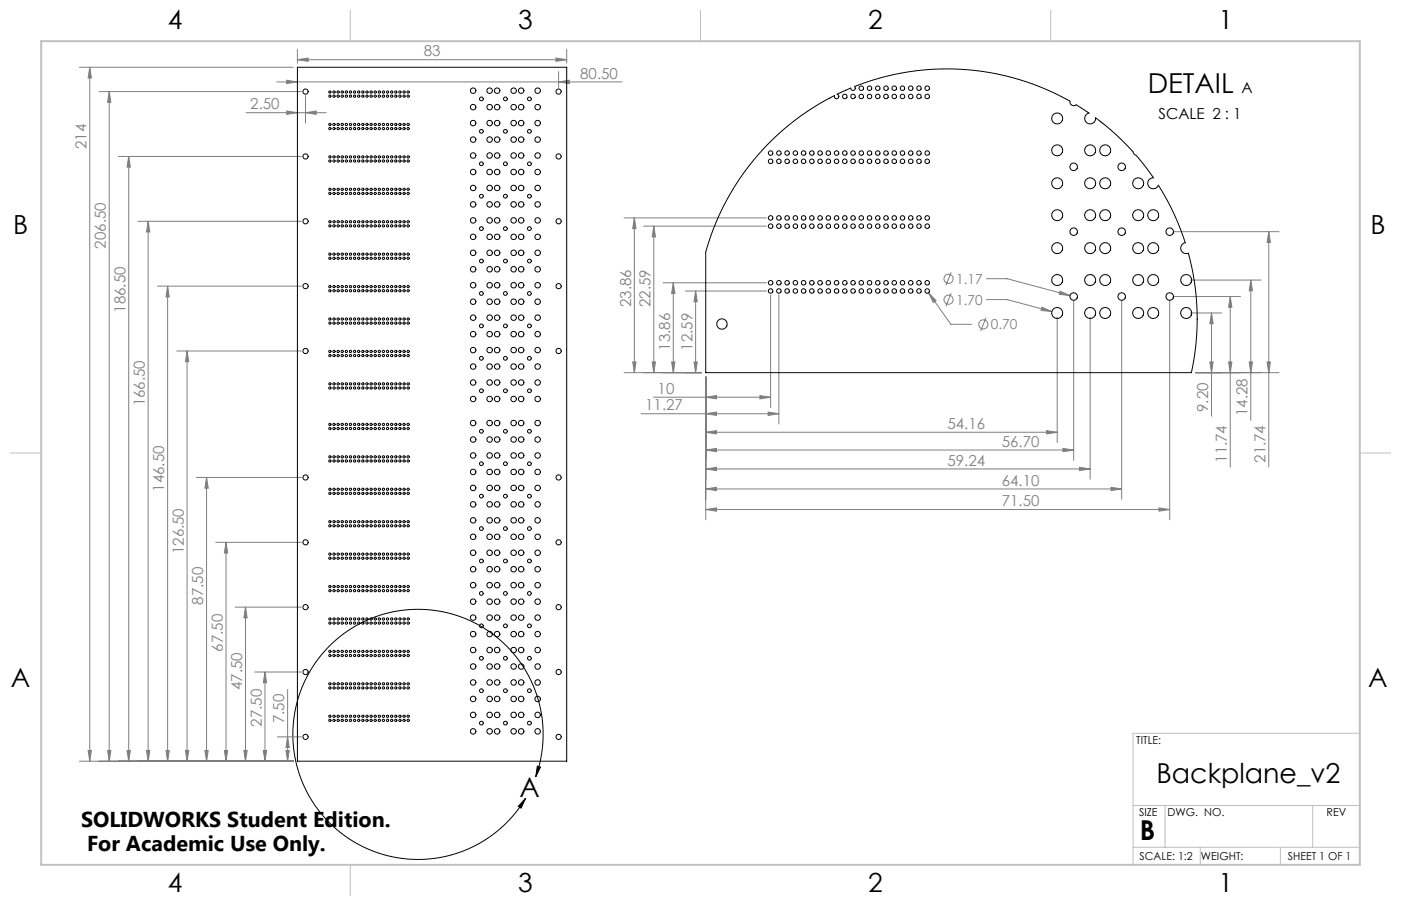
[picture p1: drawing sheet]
<svg xmlns="http://www.w3.org/2000/svg" width="432mm" height="279mm" viewBox="0 0 432 279" stroke-linecap="round" stroke-linejoin="round" font-family="sans-serif">
<defs><g id="words">
<g font-size="8.5">
<text x="353.7" y="28.6">DETAIL</text>
<text x="160.1" y="245.9">A</text>
<text x="356.5" y="241.4">Backplane_v2</text>
<text x="351.3" y="259">B</text>
</g>
<g font-size="8.1">
<text x="51.7" y="9">4</text>
<text x="159.7" y="9">3</text>
<text x="267.6" y="9">2</text>
<text x="375.6" y="9">1</text>
<text x="4" y="72">B</text>
<text x="422.4" y="72">B</text>
<text x="3.3" y="211.7">A</text>
<text x="421.7" y="211.7">A</text>
<text x="51.7" y="275.2">4</text>
<text x="159.7" y="275.2">3</text>
<text x="267.6" y="275.2">2</text>
<text x="375.6" y="275.2">1</text>
</g>
<g font-size="6.6">
<text x="25" y="255">SOLIDWORKS Student Edition.</text>
<text x="26.8" y="262.3">For Academic Use Only.</text>
</g>
<g font-size="4.7" fill="#808080">
<text x="130.6" y="17.4">83</text>
<text x="178.8" y="24.2">80.50</text>
<text x="77.1" y="33.7">2.50</text>
<text x="26.6" y="45.9" transform="rotate(-90 26.6 45.9)">214</text>
<text x="32.6" y="76.7" transform="rotate(-90 32.6 76.7)">206.50</text>
<text x="194.5" y="94.7" transform="rotate(-90 194.5 94.7)">23.86</text>
<text x="200.5" y="94.7" transform="rotate(-90 200.5 94.7)">22.59</text>
<text x="38.6" y="96.4" transform="rotate(-90 38.6 96.4)">186.50</text>
<text x="206.5" y="108.2" transform="rotate(-90 206.5 108.2)">13.86</text>
<text x="213.4" y="108.2" transform="rotate(-90 213.4 108.2)">12.59</text>
<text x="44.6" y="125.3" transform="rotate(-90 44.6 125.3)">166.50</text>
<text x="202.7" y="121.5">10</text>
<text x="198.9" y="126.6">11.27</text>
<text x="372.4" y="127" transform="rotate(-90 372.4 127)">9.20</text>
<text x="384.5" y="128.3" transform="rotate(-90 384.5 128.3)">14.28</text>
<text x="292" y="132.3">54.16</text>
<text x="308.8" y="137.8">56.70</text>
<text x="292" y="143.6">59.24</text>
<text x="378.2" y="142.7" transform="rotate(-90 378.2 142.7)">11.74</text>
<text x="390" y="142.7" transform="rotate(-90 390 142.7)">21.74</text>
<text x="308.8" y="149.8">64.10</text>
<text x="50.6" y="151.7" transform="rotate(-90 50.6 151.7)">146.50</text>
<text x="308.8" y="156.1">71.50</text>
<text x="56.6" y="170.9" transform="rotate(-90 56.6 170.9)">126.50</text>
<text x="62.6" y="186.5" transform="rotate(-90 62.6 186.5)">87.50</text>
<text x="68.7" y="200.9" transform="rotate(-90 68.7 200.9)">67.50</text>
<text x="74.7" y="212.9" transform="rotate(-90 74.7 212.9)">47.50</text>
<text x="80.7" y="224.1" transform="rotate(-90 80.7 224.1)">27.50</text>
<text x="87.6" y="223" transform="rotate(-90 87.6 223)">7.50</text>
</g>
<g font-size="4.7">
<text x="382.6" y="28.6">A</text>
<text x="357.1" y="36.8">SCALE 2 : 1</text>
</g>
<g font-size="4.2" fill="#808080">
<text x="294.7" y="87.5">1.17</text>
<text x="294.7" y="94">1.70</text>
<text x="305.4" y="101.6">0.70</text>
</g>
<g font-size="3.4">
<text x="350.2" y="229.5">TITLE:</text>
<text x="351.1" y="251.6">SIZE</text>
<text x="359.9" y="251.6">DWG. NO.</text>
<text x="408.9" y="251.7">REV</text>
<text x="351.2" y="265.2">SCALE: 1:2</text>
<text x="370.1" y="265.3">WEIGHT:</text>
<text x="396.9" y="265.2">SHEET 1 OF 1</text>
</g>
</g></defs>
<g fill="none" stroke="#808080" stroke-width=".31">
<path d="M91.7 18.4l3.3-.5v1zM91.7 15.2v4.3M91.7 18.4h83M171.4 17.9l3.3 .5-3.3 .5zM174.7 15.2v4.3M24.5 20.7h65.9M27.7 20.7l.5 3.3h-1zM27.7 20.7v214M30.5 28.2h62.4M33.7 28.2l.5 3.3h-1zM33.7 28.2v206.5M75.8 34.8h24.7"/>
<path d="M85.3 25.3h106.5M88.4 34.2l3.3 .6-3.3 .5zM88.4 24.8l3.3 .5-3.3 .5zM94.2 29.5v8.4M94.2 34.8l3.3-.6v1.1zM172.2 22.1v4.9M172.2 25.3l3.3-.5v1zM36.5 48.2h56.4M39.7 48.2v186.5M39.7 48.2l.5 3.3h-1zM42.5 68.2h50.4M45.7 68.2v166.5"/>
<path d="M45.7 68.2l.5 3.3h-1zM192.3 67.2h43.9M195.5 67.2l.5 3.3h-1zM195.5 67.2v47.7M198.3 69.7h37.9M201.5 69.7v45.2M201.5 69.7l.5 3.3h-1zM361.8 71.4h32.4M391 71.4v72.6M391 71.4l.6 3.3h-1.1zM48.5 88.2h44.4M51.7 88.2v146.5"/>
<path d="M51.7 88.2l.5 3.3h-1zM204.3 87.2h31.9M207.5 87.2v27.7M207.5 87.2l.5 3.3h-1zM211.2 89.7h25M214.4 89.7v25.2M214.4 89.7l.5 3.3h-1zM237.5 91v34.7M240.1 91v39.8M286.2 90.3l2.3 2.4-.8 .6zM286.2 90.3l6.9 9.7h6.3M293.2 90.4l-1.7 4"/>
<path d="M293.2 84l-1.7 4M303.9 98l-1.6 4.1M304.1 92.4h6.3l13.8 3.7M304.1 86h6.3l19.4 5.1M321.1 94.7l3.1 1.4-3.3-.4zM325.8 97.8v38.7M326.7 89.8l3.1 1.3-3.3-.3zM330.9 92.7v49.3M336 97.8v50M345.7 92.7v61.3M360.5 92.7v67.6M361.8 91.4h20.6"/>
<path d="M366.9 96.5h9.7M366.9 86.4h21.8M373.4 96.5v31.8M373.4 96.5l.5 3.3h-1zM379.2 91.4l.5 3.3h-1zM379.2 91.4v52.6M385.5 86.4l.5 3.3h-1zM385.5 86.4v43.2M54.5 108.2h38.4M57.7 108.2l.5 3.3h-1zM57.7 108.2v126.5M192.3 114.9h23.9"/>
<path d="M195 111.6h1l-.5 3.3zM201 111.6h1l-.5 3.3zM207 111.6h1l-.5 3.3zM213.9 111.6h1l-.5 3.3zM217.5 116.2v44.1M368.5 114.9h25.7M372.9 111.6h1l-.5 3.3zM378.7 111.6h1l-.5 3.3zM385 111.6h1l-.5 3.3zM390.5 111.6h1.1l-.6 3.3zM197.6 127.6h42.5M201.4 122.5h36.1"/>
<path d="M217.5 127.6l3.3-.5v1zM217.5 133.3h108.3M217.5 138.8h113.4M217.5 122.5l3.3-.5v1zM217.5 133.3l3.3-.5v1zM217.5 138.8l3.3-.5v1zM234.2 122l3.3 .5-3.3 .5zM236.8 127.1l3.3 .5-3.3 .5zM322.5 132.8l3.3 .5-3.3 .5zM327.6 138.3l3.3 .5-3.3 .5zM60.5 147.2h32.4M63.7 147.2l.5 3.3h-1z"/>
<path d="M63.7 147.2v87.5M217.5 144.6h118.5M217.5 150.8h128.2M217.5 157.1h143M217.5 144.6l3.3-.5v1zM217.5 150.8l3.3-.5v1zM217.5 157.1l3.3-.5v1zM332.7 144.1l3.3 .5-3.3 .5zM342.4 150.3l3.3 .5-3.3 .5zM357.2 156.6l3.3 .5-3.3 .5zM66.5 167.2h26.4M69.7 167.2l.5 3.3h-1z"/>
<path d="M69.7 167.2v67.5M72.5 187.2h20.4M75.7 187.2l.5 3.3h-1zM75.7 187.2v47.5M78.5 207.2h14.4M81.7 207.2l.5 3.3h-1zM81.7 207.2v27.5M88.6 212.7v22M24.5 234.7h65.9M27.2 231.4h1l-.5 3.3zM33.2 231.4h1l-.5 3.3zM39.2 231.4h1l-.5 3.3z"/>
<path d="M45.2 231.4h1l-.5 3.3zM51.2 231.4h1l-.5 3.3zM57.2 231.4h1l-.5 3.3zM63.2 231.4h1l-.5 3.3zM69.2 231.4h1l-.5 3.3zM75.2 231.4h1l-.5 3.3zM81.2 231.4h1l-.5 3.3zM85.5 227.2h7.4M88.1 231.4h1.1l-.6 3.3zM88.6 227.2l.6 3.3h-1.1z"/>
<circle cx="292.4" cy="92.4" r="1.41"/>
<circle cx="292.4" cy="86" r="1.41"/>
<circle cx="303.1" cy="100" r="1.41"/>
</g>
<path d="M165.1 239.6a38.6 38.6 0 0 0-40.7-51.4 38.6 38.6 0 0 0-28 59.2 38.6 38.6 0 0 0 65.6-1.2M165.6 236.3l1 .3-1.5 3zM162 246.2l-1.4 3-.8-.5z" fill="none" stroke="#000" stroke-width=".31"/>
<g fill="none" stroke="#c0c0c0" stroke-width=".31">
<path d="M107.9 3.2v9.5M215.9 3.2v9.5M323.8 3.2v9.5M3.2 139.7h9.5M419.1 139.7h9.5M419.1 216.8v49.9h-239.9M419.1 226.1h-69.9v40.6M349.2 248.4h69.9M359.1 248.4v12.9M404.6 248.4v12.9M107.9 266.7v9.5M349.2 261.3h69.9"/>
<path d="M369.9 261.3v5.4M394.6 261.3v5.4"/>
</g>
<path d="M12.7 12.7h406.4v254h-406.4z" fill="none" stroke="#c0c0c0" stroke-width=".6"/>
<path d="M165.6 236.3l1 .3-1.5 3zM162 246.2l-1.4 3-.8-.5z" fill="#000"/>
<g fill="#808080">
<path d="M321.1 94.7l-.2 1 3.3 .4zM326.7 89.8l-.2 1 3.3 .3zM286.2 90.3l1.5 3 .8-.6z"/>
<path d="M171.4 17.9l3.3 .5-3.3 .5zM91.7 18.4l3.3-.5v1zM236.8 127.1l3.3 .5-3.3 .5zM217.5 127.6l3.3-.5v1z"/>
<path d="M88.4 34.2l3.3 .6-3.3 .5zM94.2 34.8l3.3-.6v1.1zM88.4 24.8l3.3 .5-3.3 .5zM172.2 25.3l3.3-.5v1zM217.5 122.5l3.3-.5v1zM234.2 122l3.3 .5-3.3 .5zM217.5 133.3l3.3-.5v1zM322.5 132.8l3.3 .5-3.3 .5zM217.5 138.8l3.3-.5v1zM327.6 138.3l3.3 .5-3.3 .5zM217.5 144.6l3.3-.5v1zM332.7 144.1l3.3 .5-3.3 .5zM217.5 150.8l3.3-.5v1zM342.4 150.3l3.3 .5-3.3 .5zM217.5 157.1l3.3-.5v1zM357.2 156.6l3.3 .5-3.3 .5z"/>
<path d="M88.1 231.4h1.1l-.6 3.3zM88.6 227.2l.6 3.3h-1.1zM81.2 231.4h1l-.5 3.3zM81.7 207.2l.5 3.3h-1zM75.2 231.4h1l-.5 3.3zM75.7 187.2l.5 3.3h-1zM69.2 231.4h1l-.5 3.3zM69.7 167.2l.5 3.3h-1zM63.2 231.4h1l-.5 3.3zM63.7 147.2l.5 3.3h-1zM57.2 231.4h1l-.5 3.3zM57.7 108.2l.5 3.3h-1zM51.2 231.4h1l-.5 3.3zM51.7 88.2l.5 3.3h-1zM45.2 231.4h1l-.5 3.3zM45.7 68.2l.5 3.3h-1zM39.2 231.4h1l-.5 3.3zM39.7 48.2l.5 3.3h-1zM33.2 231.4h1l-.5 3.3zM33.7 28.2l.5 3.3h-1zM27.2 231.4h1l-.5 3.3zM27.7 20.7l.5 3.3h-1zM213.9 111.6h1l-.5 3.3zM214.4 89.7l.5 3.3h-1zM207 111.6h1l-.5 3.3zM207.5 87.2l.5 3.3h-1zM372.9 111.6h1l-.5 3.3zM373.4 96.5l.5 3.3h-1zM378.7 111.6h1l-.5 3.3zM379.2 91.4l.5 3.3h-1zM385 111.6h1l-.5 3.3zM385.5 86.4l.5 3.3h-1zM390.5 111.6h1.1l-.6 3.3zM391 71.4l.6 3.3h-1.1zM201 111.6h1l-.5 3.3zM201.5 69.7l.5 3.3h-1zM195 111.6h1l-.5 3.3zM195.5 67.2l.5 3.3h-1z"/>
</g>
<g fill="none" stroke="#000" stroke-width=".31">
<path d="M91.7 20.7h83v214h-83zM237.3 43.9l4.5-4.2 4.9-3.9 5.2-3.4 5.3-2.9a.7 .7 0 0 0 .4 .9 .7 .7 0 0 0 .9-.4 .7 .7 0 0 0-.5-.9l4.2-1.9a.7 .7 0 0 0 1 .6 .7 .7 0 0 0 .2-1.1l8.2-2.8 8.5-1.8 8.7-.8 8.4 .1 8.6 1.1 8.3 2 8.1 3 7.6 3.7a1.16 1.16 0 0 0 .5 1.3 1.16 1.16 0 0 0 1.4-.2l3.9 2.6-.3 .1a1.69 1.69 0 0 0-.9 2 1.69 1.69 0 0 0 1.9 1.2 1.69 1.69 0 0 0 1.4-1.9l4.9 4 4.9 4.7 4.5 5.1 3.4 4.7a1.7 1.7 0 0 0-1.4 2.7 1.7 1.7 0 0 0 3-.4l4.7 8.5 1.9 4.6 1.7 4.7a1.69 1.69 0 0 0-1.3 2.1 1.69 1.69 0 0 0 2.3 1.1l1.9 9.1 .8 9.2-.4 9.2-1.4 9.3h-149.7l.1-37.3 1.4-4.7 1.8-4.7 2.1-4.5 2.4-4.3 5.4-8.1 3.2-3.8z"/>
<circle cx="94.2" cy="28.2" r=".81"/>
<circle cx="101.7" cy="29.7" r=".35"/>
<circle cx="101.7" cy="28.4" r=".35"/>
<circle cx="101.7" cy="39.7" r=".35"/>
<circle cx="101.7" cy="38.4" r=".35"/>
<circle cx="102.9" cy="29.7" r=".35"/>
<circle cx="102.9" cy="28.4" r=".35"/>
<circle cx="102.9" cy="39.7" r=".35"/>
<circle cx="102.9" cy="38.4" r=".35"/>
<circle cx="104.2" cy="29.7" r=".35"/>
<circle cx="104.2" cy="28.4" r=".35"/>
<circle cx="104.2" cy="39.7" r=".35"/>
<circle cx="104.2" cy="38.4" r=".35"/>
<circle cx="105.5" cy="29.7" r=".35"/>
<circle cx="105.5" cy="28.4" r=".35"/>
<circle cx="105.5" cy="38.4" r=".35"/>
<circle cx="105.5" cy="39.7" r=".35"/>
<circle cx="106.7" cy="29.7" r=".35"/>
<circle cx="106.7" cy="28.4" r=".35"/>
<circle cx="106.7" cy="38.4" r=".35"/>
<circle cx="106.7" cy="39.7" r=".35"/>
<circle cx="108" cy="29.7" r=".35"/>
<circle cx="108" cy="28.4" r=".35"/>
<circle cx="108" cy="39.7" r=".35"/>
<circle cx="108" cy="38.4" r=".35"/>
<circle cx="109.3" cy="29.7" r=".35"/>
<circle cx="109.3" cy="28.4" r=".35"/>
<circle cx="109.3" cy="38.4" r=".35"/>
<circle cx="109.3" cy="39.7" r=".35"/>
<circle cx="110.6" cy="29.7" r=".35"/>
<circle cx="110.6" cy="28.4" r=".35"/>
<circle cx="110.6" cy="39.7" r=".35"/>
<circle cx="110.6" cy="38.4" r=".35"/>
<circle cx="111.8" cy="29.7" r=".35"/>
<circle cx="111.8" cy="28.4" r=".35"/>
<circle cx="111.8" cy="39.7" r=".35"/>
<circle cx="111.8" cy="38.4" r=".35"/>
<circle cx="113.1" cy="29.7" r=".35"/>
<circle cx="113.1" cy="28.4" r=".35"/>
<circle cx="113.1" cy="38.4" r=".35"/>
<circle cx="113.1" cy="39.7" r=".35"/>
<circle cx="114.4" cy="29.7" r=".35"/>
<circle cx="114.4" cy="28.4" r=".35"/>
<circle cx="114.4" cy="39.7" r=".35"/>
<circle cx="114.4" cy="38.4" r=".35"/>
<circle cx="115.6" cy="29.7" r=".35"/>
<circle cx="115.6" cy="28.4" r=".35"/>
<circle cx="115.6" cy="39.7" r=".35"/>
<circle cx="115.6" cy="38.4" r=".35"/>
<circle cx="116.9" cy="29.7" r=".35"/>
<circle cx="116.9" cy="28.4" r=".35"/>
<circle cx="116.9" cy="39.7" r=".35"/>
<circle cx="116.9" cy="38.4" r=".35"/>
<circle cx="118.2" cy="29.7" r=".35"/>
<circle cx="118.2" cy="28.4" r=".35"/>
<circle cx="118.2" cy="38.4" r=".35"/>
<circle cx="118.2" cy="39.7" r=".35"/>
<circle cx="119.4" cy="29.7" r=".35"/>
<circle cx="119.4" cy="28.4" r=".35"/>
<circle cx="119.4" cy="39.7" r=".35"/>
<circle cx="119.4" cy="38.4" r=".35"/>
<circle cx="120.7" cy="29.7" r=".35"/>
<circle cx="120.7" cy="28.4" r=".35"/>
<circle cx="120.7" cy="38.4" r=".35"/>
<circle cx="120.7" cy="39.7" r=".35"/>
<circle cx="122" cy="29.7" r=".35"/>
<circle cx="122" cy="28.4" r=".35"/>
<circle cx="122" cy="39.7" r=".35"/>
<circle cx="122" cy="38.4" r=".35"/>
<circle cx="123.3" cy="29.7" r=".35"/>
<circle cx="123.3" cy="28.4" r=".35"/>
<circle cx="123.3" cy="39.7" r=".35"/>
<circle cx="123.3" cy="38.4" r=".35"/>
<circle cx="124.5" cy="29.7" r=".35"/>
<circle cx="124.5" cy="28.4" r=".35"/>
<circle cx="124.5" cy="38.4" r=".35"/>
<circle cx="124.5" cy="39.7" r=".35"/>
<circle cx="125.8" cy="29.7" r=".35"/>
<circle cx="125.8" cy="28.4" r=".35"/>
<circle cx="125.8" cy="39.7" r=".35"/>
<circle cx="125.8" cy="38.4" r=".35"/>
<circle cx="145.8" cy="38" r=".85"/>
<circle cx="145.8" cy="28" r=".85"/>
<circle cx="145.8" cy="33" r=".85"/>
<circle cx="148.4" cy="30.5" r=".58"/>
<circle cx="150.9" cy="38" r=".85"/>
<circle cx="150.9" cy="28" r=".85"/>
<circle cx="150.9" cy="33" r=".85"/>
<circle cx="153.2" cy="33" r=".85"/>
<circle cx="153.2" cy="28" r=".85"/>
<circle cx="153.2" cy="38" r=".85"/>
<circle cx="155.8" cy="30.5" r=".58"/>
<circle cx="158.3" cy="33" r=".85"/>
<circle cx="158.3" cy="28" r=".85"/>
<circle cx="158.3" cy="38" r=".85"/>
<circle cx="160.6" cy="38" r=".85"/>
<circle cx="160.6" cy="33" r=".85"/>
<circle cx="160.6" cy="28" r=".85"/>
<circle cx="163.2" cy="30.5" r=".58"/>
<circle cx="165.7" cy="38" r=".85"/>
<circle cx="165.7" cy="33" r=".85"/>
<circle cx="165.7" cy="28" r=".85"/>
<circle cx="172.2" cy="28.2" r=".81"/>
<circle cx="260.4" cy="29.7" r=".7"/>
<circle cx="262.9" cy="29.7" r=".7"/>
<circle cx="265.5" cy="29.7" r=".7"/>
<circle cx="265.5" cy="27.2" r=".7"/>
<circle cx="268" cy="29.7" r=".7"/>
<circle cx="268" cy="27.2" r=".7"/>
<circle cx="270.5" cy="29.7" r=".7"/>
<circle cx="270.5" cy="27.2" r=".7"/>
<circle cx="273.1" cy="29.7" r=".7"/>
<circle cx="273.1" cy="27.2" r=".7"/>
<circle cx="275.6" cy="27.2" r=".7"/>
<circle cx="275.6" cy="29.7" r=".7"/>
<circle cx="278.2" cy="29.7" r=".7"/>
<circle cx="278.2" cy="27.2" r=".7"/>
<circle cx="280.7" cy="29.7" r=".7"/>
<circle cx="280.7" cy="27.2" r=".7"/>
<circle cx="283.2" cy="27.2" r=".7"/>
<circle cx="283.2" cy="29.7" r=".7"/>
<circle cx="285.8" cy="29.7" r=".7"/>
<circle cx="285.8" cy="27.2" r=".7"/>
<circle cx="325.8" cy="36.5" r="1.7"/>
<circle cx="94.2" cy="48.2" r=".81"/>
<circle cx="101.7" cy="49.7" r=".35"/>
<circle cx="101.7" cy="59.7" r=".35"/>
<circle cx="101.7" cy="48.4" r=".35"/>
<circle cx="101.7" cy="58.4" r=".35"/>
<circle cx="102.9" cy="49.7" r=".35"/>
<circle cx="102.9" cy="59.7" r=".35"/>
<circle cx="102.9" cy="48.4" r=".35"/>
<circle cx="102.9" cy="58.4" r=".35"/>
<circle cx="104.2" cy="49.7" r=".35"/>
<circle cx="104.2" cy="59.7" r=".35"/>
<circle cx="104.2" cy="48.4" r=".35"/>
<circle cx="104.2" cy="58.4" r=".35"/>
<circle cx="105.5" cy="49.7" r=".35"/>
<circle cx="105.5" cy="59.7" r=".35"/>
<circle cx="105.5" cy="48.4" r=".35"/>
<circle cx="105.5" cy="58.4" r=".35"/>
<circle cx="106.7" cy="49.7" r=".35"/>
<circle cx="106.7" cy="59.7" r=".35"/>
<circle cx="106.7" cy="48.4" r=".35"/>
<circle cx="106.7" cy="58.4" r=".35"/>
<circle cx="108" cy="49.7" r=".35"/>
<circle cx="108" cy="59.7" r=".35"/>
<circle cx="108" cy="48.4" r=".35"/>
<circle cx="108" cy="58.4" r=".35"/>
<circle cx="109.3" cy="49.7" r=".35"/>
<circle cx="109.3" cy="59.7" r=".35"/>
<circle cx="109.3" cy="48.4" r=".35"/>
<circle cx="109.3" cy="58.4" r=".35"/>
<circle cx="110.6" cy="49.7" r=".35"/>
<circle cx="110.6" cy="59.7" r=".35"/>
<circle cx="110.6" cy="48.4" r=".35"/>
<circle cx="110.6" cy="58.4" r=".35"/>
<circle cx="111.8" cy="49.7" r=".35"/>
<circle cx="111.8" cy="59.7" r=".35"/>
<circle cx="111.8" cy="48.4" r=".35"/>
<circle cx="111.8" cy="58.4" r=".35"/>
<circle cx="113.1" cy="49.7" r=".35"/>
<circle cx="113.1" cy="59.7" r=".35"/>
<circle cx="113.1" cy="48.4" r=".35"/>
<circle cx="113.1" cy="58.4" r=".35"/>
<circle cx="114.4" cy="49.7" r=".35"/>
<circle cx="114.4" cy="59.7" r=".35"/>
<circle cx="114.4" cy="48.4" r=".35"/>
<circle cx="114.4" cy="58.4" r=".35"/>
<circle cx="115.6" cy="49.7" r=".35"/>
<circle cx="115.6" cy="59.7" r=".35"/>
<circle cx="115.6" cy="48.4" r=".35"/>
<circle cx="115.6" cy="58.4" r=".35"/>
<circle cx="116.9" cy="49.7" r=".35"/>
<circle cx="116.9" cy="59.7" r=".35"/>
<circle cx="116.9" cy="48.4" r=".35"/>
<circle cx="116.9" cy="58.4" r=".35"/>
<circle cx="118.2" cy="49.7" r=".35"/>
<circle cx="118.2" cy="59.7" r=".35"/>
<circle cx="118.2" cy="48.4" r=".35"/>
<circle cx="118.2" cy="58.4" r=".35"/>
<circle cx="119.4" cy="49.7" r=".35"/>
<circle cx="119.4" cy="59.7" r=".35"/>
<circle cx="119.4" cy="48.4" r=".35"/>
<circle cx="119.4" cy="58.4" r=".35"/>
<circle cx="120.7" cy="49.7" r=".35"/>
<circle cx="120.7" cy="59.7" r=".35"/>
<circle cx="120.7" cy="48.4" r=".35"/>
<circle cx="120.7" cy="58.4" r=".35"/>
<circle cx="122" cy="49.7" r=".35"/>
<circle cx="122" cy="59.7" r=".35"/>
<circle cx="122" cy="48.4" r=".35"/>
<circle cx="122" cy="58.4" r=".35"/>
<circle cx="123.3" cy="49.7" r=".35"/>
<circle cx="123.3" cy="59.7" r=".35"/>
<circle cx="123.3" cy="48.4" r=".35"/>
<circle cx="123.3" cy="58.4" r=".35"/>
<circle cx="124.5" cy="49.7" r=".35"/>
<circle cx="124.5" cy="59.7" r=".35"/>
<circle cx="124.5" cy="48.4" r=".35"/>
<circle cx="124.5" cy="58.4" r=".35"/>
<circle cx="125.8" cy="49.7" r=".35"/>
<circle cx="125.8" cy="59.7" r=".35"/>
<circle cx="125.8" cy="48.4" r=".35"/>
<circle cx="125.8" cy="58.4" r=".35"/>
<circle cx="145.8" cy="43" r=".85"/>
<circle cx="145.8" cy="58" r=".85"/>
<circle cx="145.8" cy="53" r=".85"/>
<circle cx="145.8" cy="48" r=".85"/>
<circle cx="148.4" cy="50.5" r=".58"/>
<circle cx="148.4" cy="40.5" r=".58"/>
<circle cx="150.9" cy="58" r=".85"/>
<circle cx="150.9" cy="43" r=".85"/>
<circle cx="150.9" cy="53" r=".85"/>
<circle cx="150.9" cy="48" r=".85"/>
<circle cx="153.2" cy="53" r=".85"/>
<circle cx="153.2" cy="58" r=".85"/>
<circle cx="153.2" cy="43" r=".85"/>
<circle cx="153.2" cy="48" r=".85"/>
<circle cx="155.8" cy="40.5" r=".58"/>
<circle cx="155.8" cy="50.5" r=".58"/>
<circle cx="158.3" cy="53" r=".85"/>
<circle cx="158.3" cy="43" r=".85"/>
<circle cx="158.3" cy="58" r=".85"/>
<circle cx="158.3" cy="48" r=".85"/>
<circle cx="160.6" cy="58" r=".85"/>
<circle cx="160.6" cy="43" r=".85"/>
<circle cx="160.6" cy="53" r=".85"/>
<circle cx="160.6" cy="48" r=".85"/>
<circle cx="163.2" cy="50.5" r=".58"/>
<circle cx="163.2" cy="40.5" r=".58"/>
<circle cx="165.7" cy="43" r=".85"/>
<circle cx="165.7" cy="58" r=".85"/>
<circle cx="165.7" cy="53" r=".85"/>
<circle cx="165.7" cy="48" r=".85"/>
<circle cx="172.2" cy="48.2" r=".81"/>
<circle cx="237.5" cy="49.7" r=".7"/>
<circle cx="237.5" cy="47.2" r=".7"/>
<circle cx="240.1" cy="49.7" r=".7"/>
<circle cx="240.1" cy="47.2" r=".7"/>
<circle cx="242.6" cy="47.2" r=".7"/>
<circle cx="242.6" cy="49.7" r=".7"/>
<circle cx="245.1" cy="49.7" r=".7"/>
<circle cx="245.1" cy="47.2" r=".7"/>
<circle cx="247.7" cy="49.7" r=".7"/>
<circle cx="247.7" cy="47.2" r=".7"/>
<circle cx="250.2" cy="49.7" r=".7"/>
<circle cx="250.2" cy="47.2" r=".7"/>
<circle cx="252.8" cy="47.2" r=".7"/>
<circle cx="252.8" cy="49.7" r=".7"/>
<circle cx="255.3" cy="47.2" r=".7"/>
<circle cx="255.3" cy="49.7" r=".7"/>
<circle cx="257.8" cy="49.7" r=".7"/>
<circle cx="257.8" cy="47.2" r=".7"/>
<circle cx="260.4" cy="49.7" r=".7"/>
<circle cx="260.4" cy="47.2" r=".7"/>
<circle cx="262.9" cy="47.2" r=".7"/>
<circle cx="262.9" cy="49.7" r=".7"/>
<circle cx="265.5" cy="47.2" r=".7"/>
<circle cx="265.5" cy="49.7" r=".7"/>
<circle cx="268" cy="49.7" r=".7"/>
<circle cx="268" cy="47.2" r=".7"/>
<circle cx="270.5" cy="49.7" r=".7"/>
<circle cx="270.5" cy="47.2" r=".7"/>
<circle cx="273.1" cy="49.7" r=".7"/>
<circle cx="273.1" cy="47.2" r=".7"/>
<circle cx="275.6" cy="47.2" r=".7"/>
<circle cx="275.6" cy="49.7" r=".7"/>
<circle cx="278.2" cy="47.2" r=".7"/>
<circle cx="278.2" cy="49.7" r=".7"/>
<circle cx="280.7" cy="49.7" r=".7"/>
<circle cx="280.7" cy="47.2" r=".7"/>
<circle cx="283.2" cy="49.7" r=".7"/>
<circle cx="283.2" cy="47.2" r=".7"/>
<circle cx="285.8" cy="47.2" r=".7"/>
<circle cx="285.8" cy="49.7" r=".7"/>
<circle cx="325.8" cy="46.4" r="1.7"/>
<circle cx="325.8" cy="56.5" r="1.7"/>
<circle cx="330.9" cy="51.4" r="1.17"/>
<circle cx="336" cy="46.4" r="1.7"/>
<circle cx="336" cy="56.5" r="1.7"/>
<circle cx="340.6" cy="46.4" r="1.7"/>
<circle cx="340.6" cy="56.5" r="1.7"/>
<circle cx="345.7" cy="51.4" r="1.17"/>
<circle cx="350.8" cy="56.5" r="1.7"/>
<circle cx="94.2" cy="68.2" r=".81"/>
<circle cx="101.7" cy="79.7" r=".35"/>
<circle cx="101.7" cy="78.4" r=".35"/>
<circle cx="101.7" cy="69.7" r=".35"/>
<circle cx="101.7" cy="68.4" r=".35"/>
<circle cx="102.9" cy="79.7" r=".35"/>
<circle cx="102.9" cy="78.4" r=".35"/>
<circle cx="102.9" cy="69.7" r=".35"/>
<circle cx="102.9" cy="68.4" r=".35"/>
<circle cx="104.2" cy="78.4" r=".35"/>
<circle cx="104.2" cy="79.7" r=".35"/>
<circle cx="104.2" cy="69.7" r=".35"/>
<circle cx="104.2" cy="68.4" r=".35"/>
<circle cx="105.5" cy="78.4" r=".35"/>
<circle cx="105.5" cy="79.7" r=".35"/>
<circle cx="105.5" cy="69.7" r=".35"/>
<circle cx="105.5" cy="68.4" r=".35"/>
<circle cx="106.7" cy="78.4" r=".35"/>
<circle cx="106.7" cy="79.7" r=".35"/>
<circle cx="106.7" cy="69.7" r=".35"/>
<circle cx="106.7" cy="68.4" r=".35"/>
<circle cx="108" cy="78.4" r=".35"/>
<circle cx="108" cy="79.7" r=".35"/>
<circle cx="108" cy="69.7" r=".35"/>
<circle cx="108" cy="68.4" r=".35"/>
<circle cx="109.3" cy="78.4" r=".35"/>
<circle cx="109.3" cy="79.7" r=".35"/>
<circle cx="109.3" cy="69.7" r=".35"/>
<circle cx="109.3" cy="68.4" r=".35"/>
<circle cx="110.6" cy="79.7" r=".35"/>
<circle cx="110.6" cy="78.4" r=".35"/>
<circle cx="110.6" cy="69.7" r=".35"/>
<circle cx="110.6" cy="68.4" r=".35"/>
<circle cx="111.8" cy="78.4" r=".35"/>
<circle cx="111.8" cy="79.7" r=".35"/>
<circle cx="111.8" cy="69.7" r=".35"/>
<circle cx="111.8" cy="68.4" r=".35"/>
<circle cx="113.1" cy="79.7" r=".35"/>
<circle cx="113.1" cy="78.4" r=".35"/>
<circle cx="113.1" cy="69.7" r=".35"/>
<circle cx="113.1" cy="68.4" r=".35"/>
<circle cx="114.4" cy="78.4" r=".35"/>
<circle cx="114.4" cy="79.7" r=".35"/>
<circle cx="114.4" cy="69.7" r=".35"/>
<circle cx="114.4" cy="68.4" r=".35"/>
<circle cx="115.6" cy="78.4" r=".35"/>
<circle cx="115.6" cy="79.7" r=".35"/>
<circle cx="115.6" cy="69.7" r=".35"/>
<circle cx="115.6" cy="68.4" r=".35"/>
<circle cx="116.9" cy="79.7" r=".35"/>
<circle cx="116.9" cy="78.4" r=".35"/>
<circle cx="116.9" cy="69.7" r=".35"/>
<circle cx="116.9" cy="68.4" r=".35"/>
<circle cx="118.2" cy="78.4" r=".35"/>
<circle cx="118.2" cy="79.7" r=".35"/>
<circle cx="118.2" cy="69.7" r=".35"/>
<circle cx="118.2" cy="68.4" r=".35"/>
<circle cx="119.4" cy="78.4" r=".35"/>
<circle cx="119.4" cy="79.7" r=".35"/>
<circle cx="119.4" cy="69.7" r=".35"/>
<circle cx="119.4" cy="68.4" r=".35"/>
<circle cx="120.7" cy="79.7" r=".35"/>
<circle cx="120.7" cy="78.4" r=".35"/>
<circle cx="120.7" cy="69.7" r=".35"/>
<circle cx="120.7" cy="68.4" r=".35"/>
<circle cx="122" cy="78.4" r=".35"/>
<circle cx="122" cy="79.7" r=".35"/>
<circle cx="122" cy="69.7" r=".35"/>
<circle cx="122" cy="68.4" r=".35"/>
<circle cx="123.3" cy="78.4" r=".35"/>
<circle cx="123.3" cy="79.7" r=".35"/>
<circle cx="123.3" cy="69.7" r=".35"/>
<circle cx="123.3" cy="68.4" r=".35"/>
<circle cx="124.5" cy="79.7" r=".35"/>
<circle cx="124.5" cy="78.4" r=".35"/>
<circle cx="124.5" cy="69.7" r=".35"/>
<circle cx="124.5" cy="68.4" r=".35"/>
<circle cx="125.8" cy="78.4" r=".35"/>
<circle cx="125.8" cy="79.7" r=".35"/>
<circle cx="125.8" cy="69.7" r=".35"/>
<circle cx="125.8" cy="68.4" r=".35"/>
<circle cx="145.8" cy="63" r=".85"/>
<circle cx="145.8" cy="73" r=".85"/>
<circle cx="145.8" cy="68" r=".85"/>
<circle cx="145.8" cy="78" r=".85"/>
<circle cx="148.4" cy="70.5" r=".58"/>
<circle cx="148.4" cy="60.5" r=".58"/>
<circle cx="150.9" cy="63" r=".85"/>
<circle cx="150.9" cy="73" r=".85"/>
<circle cx="150.9" cy="68" r=".85"/>
<circle cx="150.9" cy="78" r=".85"/>
<circle cx="153.2" cy="73" r=".85"/>
<circle cx="153.2" cy="68" r=".85"/>
<circle cx="153.2" cy="63" r=".85"/>
<circle cx="153.2" cy="78" r=".85"/>
<circle cx="155.8" cy="70.5" r=".58"/>
<circle cx="155.8" cy="60.5" r=".58"/>
<circle cx="158.3" cy="73" r=".85"/>
<circle cx="158.3" cy="68" r=".85"/>
<circle cx="158.3" cy="63" r=".85"/>
<circle cx="158.3" cy="78" r=".85"/>
<circle cx="160.6" cy="63" r=".85"/>
<circle cx="160.6" cy="73" r=".85"/>
<circle cx="160.6" cy="68" r=".85"/>
<circle cx="160.6" cy="78" r=".85"/>
<circle cx="163.2" cy="70.5" r=".58"/>
<circle cx="163.2" cy="60.5" r=".58"/>
<circle cx="165.7" cy="63" r=".85"/>
<circle cx="165.7" cy="73" r=".85"/>
<circle cx="165.7" cy="68" r=".85"/>
<circle cx="165.7" cy="78" r=".85"/>
<circle cx="172.2" cy="68.2" r=".81"/>
<circle cx="237.5" cy="69.7" r=".7"/>
<circle cx="237.5" cy="67.2" r=".7"/>
<circle cx="240.1" cy="69.7" r=".7"/>
<circle cx="240.1" cy="67.2" r=".7"/>
<circle cx="242.6" cy="69.7" r=".7"/>
<circle cx="242.6" cy="67.2" r=".7"/>
<circle cx="245.1" cy="69.7" r=".7"/>
<circle cx="245.1" cy="67.2" r=".7"/>
<circle cx="247.7" cy="67.2" r=".7"/>
<circle cx="247.7" cy="69.7" r=".7"/>
<circle cx="250.2" cy="67.2" r=".7"/>
<circle cx="250.2" cy="69.7" r=".7"/>
<circle cx="252.8" cy="69.7" r=".7"/>
<circle cx="252.8" cy="67.2" r=".7"/>
<circle cx="255.3" cy="67.2" r=".7"/>
<circle cx="255.3" cy="69.7" r=".7"/>
<circle cx="257.8" cy="69.7" r=".7"/>
<circle cx="257.8" cy="67.2" r=".7"/>
<circle cx="260.4" cy="69.7" r=".7"/>
<circle cx="260.4" cy="67.2" r=".7"/>
<circle cx="262.9" cy="69.7" r=".7"/>
<circle cx="262.9" cy="67.2" r=".7"/>
<circle cx="265.5" cy="69.7" r=".7"/>
<circle cx="265.5" cy="67.2" r=".7"/>
<circle cx="268" cy="67.2" r=".7"/>
<circle cx="268" cy="69.7" r=".7"/>
<circle cx="270.5" cy="69.7" r=".7"/>
<circle cx="270.5" cy="67.2" r=".7"/>
<circle cx="273.1" cy="69.7" r=".7"/>
<circle cx="273.1" cy="67.2" r=".7"/>
<circle cx="275.6" cy="67.2" r=".7"/>
<circle cx="275.6" cy="69.7" r=".7"/>
<circle cx="278.2" cy="69.7" r=".7"/>
<circle cx="278.2" cy="67.2" r=".7"/>
<circle cx="280.7" cy="69.7" r=".7"/>
<circle cx="280.7" cy="67.2" r=".7"/>
<circle cx="283.2" cy="69.7" r=".7"/>
<circle cx="283.2" cy="67.2" r=".7"/>
<circle cx="285.8" cy="67.2" r=".7"/>
<circle cx="285.8" cy="69.7" r=".7"/>
<circle cx="325.8" cy="76.5" r="1.7"/>
<circle cx="325.8" cy="66.4" r="1.7"/>
<circle cx="330.9" cy="71.4" r="1.17"/>
<circle cx="336" cy="76.5" r="1.7"/>
<circle cx="336" cy="66.4" r="1.7"/>
<circle cx="340.6" cy="76.5" r="1.7"/>
<circle cx="340.6" cy="66.4" r="1.7"/>
<circle cx="345.7" cy="71.4" r="1.17"/>
<circle cx="350.8" cy="76.5" r="1.7"/>
<circle cx="350.8" cy="66.4" r="1.7"/>
<circle cx="355.4" cy="76.5" r="1.7"/>
<circle cx="355.4" cy="66.4" r="1.7"/>
<circle cx="360.5" cy="71.4" r="1.17"/>
<circle cx="94.2" cy="88.2" r=".81"/>
<circle cx="101.7" cy="98.4" r=".35"/>
<circle cx="101.7" cy="88.4" r=".35"/>
<circle cx="101.7" cy="89.7" r=".35"/>
<circle cx="101.7" cy="99.7" r=".35"/>
<circle cx="102.9" cy="98.4" r=".35"/>
<circle cx="102.9" cy="88.4" r=".35"/>
<circle cx="102.9" cy="89.7" r=".35"/>
<circle cx="102.9" cy="99.7" r=".35"/>
<circle cx="104.2" cy="98.4" r=".35"/>
<circle cx="104.2" cy="89.7" r=".35"/>
<circle cx="104.2" cy="88.4" r=".35"/>
<circle cx="104.2" cy="99.7" r=".35"/>
<circle cx="105.5" cy="98.4" r=".35"/>
<circle cx="105.5" cy="89.7" r=".35"/>
<circle cx="105.5" cy="88.4" r=".35"/>
<circle cx="105.5" cy="99.7" r=".35"/>
<circle cx="106.7" cy="98.4" r=".35"/>
<circle cx="106.7" cy="88.4" r=".35"/>
<circle cx="106.7" cy="89.7" r=".35"/>
<circle cx="106.7" cy="99.7" r=".35"/>
<circle cx="108" cy="98.4" r=".35"/>
<circle cx="108" cy="89.7" r=".35"/>
<circle cx="108" cy="88.4" r=".35"/>
<circle cx="108" cy="99.7" r=".35"/>
<circle cx="109.3" cy="98.4" r=".35"/>
<circle cx="109.3" cy="88.4" r=".35"/>
<circle cx="109.3" cy="89.7" r=".35"/>
<circle cx="109.3" cy="99.7" r=".35"/>
<circle cx="110.6" cy="98.4" r=".35"/>
<circle cx="110.6" cy="89.7" r=".35"/>
<circle cx="110.6" cy="88.4" r=".35"/>
<circle cx="110.6" cy="99.7" r=".35"/>
<circle cx="111.8" cy="98.4" r=".35"/>
<circle cx="111.8" cy="88.4" r=".35"/>
<circle cx="111.8" cy="89.7" r=".35"/>
<circle cx="111.8" cy="99.7" r=".35"/>
<circle cx="113.1" cy="98.4" r=".35"/>
<circle cx="113.1" cy="89.7" r=".35"/>
<circle cx="113.1" cy="88.4" r=".35"/>
<circle cx="113.1" cy="99.7" r=".35"/>
<circle cx="114.4" cy="98.4" r=".35"/>
<circle cx="114.4" cy="89.7" r=".35"/>
<circle cx="114.4" cy="88.4" r=".35"/>
<circle cx="114.4" cy="99.7" r=".35"/>
<circle cx="115.6" cy="98.4" r=".35"/>
<circle cx="115.6" cy="89.7" r=".35"/>
<circle cx="115.6" cy="88.4" r=".35"/>
<circle cx="115.6" cy="99.7" r=".35"/>
<circle cx="116.9" cy="98.4" r=".35"/>
<circle cx="116.9" cy="88.4" r=".35"/>
<circle cx="116.9" cy="89.7" r=".35"/>
<circle cx="116.9" cy="99.7" r=".35"/>
<circle cx="118.2" cy="98.4" r=".35"/>
<circle cx="118.2" cy="88.4" r=".35"/>
<circle cx="118.2" cy="89.7" r=".35"/>
<circle cx="118.2" cy="99.7" r=".35"/>
<circle cx="119.4" cy="98.4" r=".35"/>
<circle cx="119.4" cy="88.4" r=".35"/>
<circle cx="119.4" cy="89.7" r=".35"/>
<circle cx="119.4" cy="99.7" r=".35"/>
<circle cx="120.7" cy="98.4" r=".35"/>
<circle cx="120.7" cy="88.4" r=".35"/>
<circle cx="120.7" cy="89.7" r=".35"/>
<circle cx="120.7" cy="99.7" r=".35"/>
<circle cx="122" cy="98.4" r=".35"/>
<circle cx="122" cy="89.7" r=".35"/>
<circle cx="122" cy="88.4" r=".35"/>
<circle cx="122" cy="99.7" r=".35"/>
<circle cx="123.3" cy="98.4" r=".35"/>
<circle cx="123.3" cy="88.4" r=".35"/>
<circle cx="123.3" cy="89.7" r=".35"/>
<circle cx="123.3" cy="99.7" r=".35"/>
<circle cx="124.5" cy="98.4" r=".35"/>
<circle cx="124.5" cy="88.4" r=".35"/>
<circle cx="124.5" cy="89.7" r=".35"/>
<circle cx="124.5" cy="99.7" r=".35"/>
<circle cx="125.8" cy="98.4" r=".35"/>
<circle cx="125.8" cy="88.4" r=".35"/>
<circle cx="125.8" cy="89.7" r=".35"/>
<circle cx="125.8" cy="99.7" r=".35"/>
<circle cx="145.8" cy="83" r=".85"/>
<circle cx="145.8" cy="98" r=".85"/>
<circle cx="145.8" cy="88" r=".85"/>
<circle cx="145.8" cy="93" r=".85"/>
<circle cx="148.4" cy="90.5" r=".58"/>
<circle cx="148.4" cy="80.5" r=".58"/>
<circle cx="150.9" cy="83" r=".85"/>
<circle cx="150.9" cy="98" r=".85"/>
<circle cx="150.9" cy="93" r=".85"/>
<circle cx="150.9" cy="88" r=".85"/>
<circle cx="153.2" cy="88" r=".85"/>
<circle cx="153.2" cy="93" r=".85"/>
<circle cx="153.2" cy="83" r=".85"/>
<circle cx="153.2" cy="98" r=".85"/>
<circle cx="155.8" cy="80.5" r=".58"/>
<circle cx="155.8" cy="90.5" r=".58"/>
<circle cx="158.3" cy="93" r=".85"/>
<circle cx="158.3" cy="88" r=".85"/>
<circle cx="158.3" cy="83" r=".85"/>
<circle cx="158.3" cy="98" r=".85"/>
<circle cx="160.6" cy="83" r=".85"/>
<circle cx="160.6" cy="98" r=".85"/>
<circle cx="160.6" cy="93" r=".85"/>
<circle cx="160.6" cy="88" r=".85"/>
<circle cx="163.2" cy="90.5" r=".58"/>
<circle cx="163.2" cy="80.5" r=".58"/>
<circle cx="165.7" cy="83" r=".85"/>
<circle cx="165.7" cy="98" r=".85"/>
<circle cx="165.7" cy="88" r=".85"/>
<circle cx="165.7" cy="93" r=".85"/>
<circle cx="172.2" cy="88.2" r=".81"/>
<circle cx="222.5" cy="99.9" r="1.61"/>
<circle cx="237.5" cy="87.2" r=".7"/>
<circle cx="237.5" cy="89.7" r=".7"/>
<circle cx="240.1" cy="89.7" r=".7"/>
<circle cx="240.1" cy="87.2" r=".7"/>
<circle cx="242.6" cy="89.7" r=".7"/>
<circle cx="242.6" cy="87.2" r=".7"/>
<circle cx="245.1" cy="89.7" r=".7"/>
<circle cx="245.1" cy="87.2" r=".7"/>
<circle cx="247.7" cy="87.2" r=".7"/>
<circle cx="247.7" cy="89.7" r=".7"/>
<circle cx="250.2" cy="89.7" r=".7"/>
<circle cx="250.2" cy="87.2" r=".7"/>
<circle cx="252.8" cy="87.2" r=".7"/>
<circle cx="252.8" cy="89.7" r=".7"/>
<circle cx="255.3" cy="87.2" r=".7"/>
<circle cx="255.3" cy="89.7" r=".7"/>
<circle cx="257.8" cy="89.7" r=".7"/>
<circle cx="257.8" cy="87.2" r=".7"/>
<circle cx="260.4" cy="89.7" r=".7"/>
<circle cx="260.4" cy="87.2" r=".7"/>
<circle cx="262.9" cy="89.7" r=".7"/>
<circle cx="262.9" cy="87.2" r=".7"/>
<circle cx="265.5" cy="89.7" r=".7"/>
<circle cx="265.5" cy="87.2" r=".7"/>
<circle cx="268" cy="89.7" r=".7"/>
<circle cx="268" cy="87.2" r=".7"/>
<circle cx="270.5" cy="87.2" r=".7"/>
<circle cx="270.5" cy="89.7" r=".7"/>
<circle cx="273.1" cy="89.7" r=".7"/>
<circle cx="273.1" cy="87.2" r=".7"/>
<circle cx="275.6" cy="89.7" r=".7"/>
<circle cx="275.6" cy="87.2" r=".7"/>
<circle cx="278.2" cy="89.7" r=".7"/>
<circle cx="278.2" cy="87.2" r=".7"/>
<circle cx="280.7" cy="89.7" r=".7"/>
<circle cx="280.7" cy="87.2" r=".7"/>
<circle cx="283.2" cy="89.7" r=".7"/>
<circle cx="283.2" cy="87.2" r=".7"/>
<circle cx="285.8" cy="89.7" r=".7"/>
<circle cx="285.8" cy="87.2" r=".7"/>
<circle cx="325.8" cy="96.5" r="1.7"/>
<circle cx="325.8" cy="86.4" r="1.7"/>
<circle cx="330.9" cy="91.4" r="1.17"/>
<circle cx="336" cy="96.5" r="1.7"/>
<circle cx="336" cy="86.4" r="1.7"/>
<circle cx="340.6" cy="86.4" r="1.7"/>
<circle cx="340.6" cy="96.5" r="1.7"/>
<circle cx="345.7" cy="91.4" r="1.17"/>
<circle cx="350.8" cy="96.5" r="1.7"/>
<circle cx="350.8" cy="86.4" r="1.7"/>
<circle cx="355.4" cy="86.4" r="1.7"/>
<circle cx="355.4" cy="96.5" r="1.7"/>
<circle cx="360.5" cy="91.4" r="1.17"/>
<circle cx="365.6" cy="96.5" r="1.7"/>
<circle cx="365.6" cy="86.4" r="1.7"/>
<circle cx="94.2" cy="108.2" r=".81"/>
<circle cx="101.7" cy="118.4" r=".35"/>
<circle cx="101.7" cy="119.7" r=".35"/>
<circle cx="101.7" cy="109.7" r=".35"/>
<circle cx="101.7" cy="108.4" r=".35"/>
<circle cx="102.9" cy="118.4" r=".35"/>
<circle cx="102.9" cy="119.7" r=".35"/>
<circle cx="102.9" cy="108.4" r=".35"/>
<circle cx="102.9" cy="109.7" r=".35"/>
<circle cx="104.2" cy="118.4" r=".35"/>
<circle cx="104.2" cy="119.7" r=".35"/>
<circle cx="104.2" cy="109.7" r=".35"/>
<circle cx="104.2" cy="108.4" r=".35"/>
<circle cx="105.5" cy="118.4" r=".35"/>
<circle cx="105.5" cy="119.7" r=".35"/>
<circle cx="105.5" cy="108.4" r=".35"/>
<circle cx="105.5" cy="109.7" r=".35"/>
<circle cx="106.7" cy="118.4" r=".35"/>
<circle cx="106.7" cy="119.7" r=".35"/>
<circle cx="106.7" cy="109.7" r=".35"/>
<circle cx="106.7" cy="108.4" r=".35"/>
<circle cx="108" cy="118.4" r=".35"/>
<circle cx="108" cy="119.7" r=".35"/>
<circle cx="108" cy="108.4" r=".35"/>
<circle cx="108" cy="109.7" r=".35"/>
<circle cx="109.3" cy="118.4" r=".35"/>
<circle cx="109.3" cy="119.7" r=".35"/>
<circle cx="109.3" cy="108.4" r=".35"/>
<circle cx="109.3" cy="109.7" r=".35"/>
<circle cx="110.6" cy="118.4" r=".35"/>
<circle cx="110.6" cy="119.7" r=".35"/>
<circle cx="110.6" cy="109.7" r=".35"/>
<circle cx="110.6" cy="108.4" r=".35"/>
<circle cx="111.8" cy="118.4" r=".35"/>
<circle cx="111.8" cy="119.7" r=".35"/>
<circle cx="111.8" cy="108.4" r=".35"/>
<circle cx="111.8" cy="109.7" r=".35"/>
<circle cx="113.1" cy="118.4" r=".35"/>
<circle cx="113.1" cy="119.7" r=".35"/>
<circle cx="113.1" cy="108.4" r=".35"/>
<circle cx="113.1" cy="109.7" r=".35"/>
<circle cx="114.4" cy="118.4" r=".35"/>
<circle cx="114.4" cy="119.7" r=".35"/>
<circle cx="114.4" cy="108.4" r=".35"/>
<circle cx="114.4" cy="109.7" r=".35"/>
<circle cx="115.6" cy="118.4" r=".35"/>
<circle cx="115.6" cy="119.7" r=".35"/>
<circle cx="115.6" cy="109.7" r=".35"/>
<circle cx="115.6" cy="108.4" r=".35"/>
<circle cx="116.9" cy="118.4" r=".35"/>
<circle cx="116.9" cy="119.7" r=".35"/>
<circle cx="116.9" cy="109.7" r=".35"/>
<circle cx="116.9" cy="108.4" r=".35"/>
<circle cx="118.2" cy="118.4" r=".35"/>
<circle cx="118.2" cy="119.7" r=".35"/>
<circle cx="118.2" cy="108.4" r=".35"/>
<circle cx="118.2" cy="109.7" r=".35"/>
<circle cx="119.4" cy="118.4" r=".35"/>
<circle cx="119.4" cy="119.7" r=".35"/>
<circle cx="119.4" cy="108.4" r=".35"/>
<circle cx="119.4" cy="109.7" r=".35"/>
<circle cx="120.7" cy="118.4" r=".35"/>
<circle cx="120.7" cy="119.7" r=".35"/>
<circle cx="120.7" cy="109.7" r=".35"/>
<circle cx="120.7" cy="108.4" r=".35"/>
<circle cx="122" cy="118.4" r=".35"/>
<circle cx="122" cy="119.7" r=".35"/>
<circle cx="122" cy="109.7" r=".35"/>
<circle cx="122" cy="108.4" r=".35"/>
<circle cx="123.3" cy="118.4" r=".35"/>
<circle cx="123.3" cy="119.7" r=".35"/>
<circle cx="123.3" cy="109.7" r=".35"/>
<circle cx="123.3" cy="108.4" r=".35"/>
<circle cx="124.5" cy="118.4" r=".35"/>
<circle cx="124.5" cy="119.7" r=".35"/>
<circle cx="124.5" cy="108.4" r=".35"/>
<circle cx="124.5" cy="109.7" r=".35"/>
<circle cx="125.8" cy="118.4" r=".35"/>
<circle cx="125.8" cy="119.7" r=".35"/>
<circle cx="125.8" cy="108.4" r=".35"/>
<circle cx="125.8" cy="109.7" r=".35"/>
<circle cx="145.8" cy="103" r=".85"/>
<circle cx="145.8" cy="113" r=".85"/>
<circle cx="145.8" cy="108" r=".85"/>
<circle cx="145.8" cy="118" r=".85"/>
<circle cx="148.4" cy="110.5" r=".58"/>
<circle cx="148.4" cy="100.5" r=".58"/>
<circle cx="150.9" cy="103" r=".85"/>
<circle cx="150.9" cy="113" r=".85"/>
<circle cx="150.9" cy="108" r=".85"/>
<circle cx="150.9" cy="118" r=".85"/>
<circle cx="153.2" cy="103" r=".85"/>
<circle cx="153.2" cy="113" r=".85"/>
<circle cx="153.2" cy="108" r=".85"/>
<circle cx="153.2" cy="118" r=".85"/>
<circle cx="155.8" cy="110.5" r=".58"/>
<circle cx="155.8" cy="100.5" r=".58"/>
<circle cx="158.3" cy="103" r=".85"/>
<circle cx="158.3" cy="113" r=".85"/>
<circle cx="158.3" cy="108" r=".85"/>
<circle cx="158.3" cy="118" r=".85"/>
<circle cx="160.6" cy="103" r=".85"/>
<circle cx="160.6" cy="113" r=".85"/>
<circle cx="160.6" cy="108" r=".85"/>
<circle cx="160.6" cy="118" r=".85"/>
<circle cx="163.2" cy="110.5" r=".58"/>
<circle cx="163.2" cy="100.5" r=".58"/>
<circle cx="165.7" cy="103" r=".85"/>
<circle cx="165.7" cy="113" r=".85"/>
<circle cx="165.7" cy="108" r=".85"/>
<circle cx="165.7" cy="118" r=".85"/>
<circle cx="172.2" cy="108.2" r=".81"/>
<circle cx="101.7" cy="130.9" r=".35"/>
<circle cx="101.7" cy="132.2" r=".35"/>
<circle cx="102.9" cy="130.9" r=".35"/>
<circle cx="102.9" cy="132.2" r=".35"/>
<circle cx="104.2" cy="132.2" r=".35"/>
<circle cx="104.2" cy="130.9" r=".35"/>
<circle cx="105.5" cy="132.2" r=".35"/>
<circle cx="105.5" cy="130.9" r=".35"/>
<circle cx="106.7" cy="130.9" r=".35"/>
<circle cx="106.7" cy="132.2" r=".35"/>
<circle cx="108" cy="132.2" r=".35"/>
<circle cx="108" cy="130.9" r=".35"/>
<circle cx="109.3" cy="132.2" r=".35"/>
<circle cx="109.3" cy="130.9" r=".35"/>
<circle cx="110.6" cy="132.2" r=".35"/>
<circle cx="110.6" cy="130.9" r=".35"/>
<circle cx="111.8" cy="132.2" r=".35"/>
<circle cx="111.8" cy="130.9" r=".35"/>
<circle cx="113.1" cy="132.2" r=".35"/>
<circle cx="113.1" cy="130.9" r=".35"/>
<circle cx="114.4" cy="132.2" r=".35"/>
<circle cx="114.4" cy="130.9" r=".35"/>
<circle cx="115.6" cy="132.2" r=".35"/>
<circle cx="115.6" cy="130.9" r=".35"/>
<circle cx="116.9" cy="132.2" r=".35"/>
<circle cx="116.9" cy="130.9" r=".35"/>
<circle cx="118.2" cy="132.2" r=".35"/>
<circle cx="118.2" cy="130.9" r=".35"/>
<circle cx="119.4" cy="132.2" r=".35"/>
<circle cx="119.4" cy="130.9" r=".35"/>
<circle cx="120.7" cy="130.9" r=".35"/>
<circle cx="120.7" cy="132.2" r=".35"/>
<circle cx="122" cy="130.9" r=".35"/>
<circle cx="122" cy="132.2" r=".35"/>
<circle cx="123.3" cy="132.2" r=".35"/>
<circle cx="123.3" cy="130.9" r=".35"/>
<circle cx="124.5" cy="130.9" r=".35"/>
<circle cx="124.5" cy="132.2" r=".35"/>
<circle cx="125.8" cy="132.2" r=".35"/>
<circle cx="125.8" cy="130.9" r=".35"/>
<circle cx="145.8" cy="130.5" r=".85"/>
<circle cx="145.8" cy="123" r=".85"/>
<circle cx="145.8" cy="135.5" r=".85"/>
<circle cx="148.4" cy="133" r=".58"/>
<circle cx="148.4" cy="120.5" r=".58"/>
<circle cx="150.9" cy="130.5" r=".85"/>
<circle cx="150.9" cy="123" r=".85"/>
<circle cx="150.9" cy="135.5" r=".85"/>
<circle cx="153.2" cy="130.5" r=".85"/>
<circle cx="153.2" cy="123" r=".85"/>
<circle cx="153.2" cy="135.5" r=".85"/>
<circle cx="155.8" cy="133" r=".58"/>
<circle cx="155.8" cy="120.5" r=".58"/>
<circle cx="158.3" cy="130.5" r=".85"/>
<circle cx="158.3" cy="123" r=".85"/>
<circle cx="158.3" cy="135.5" r=".85"/>
<circle cx="160.6" cy="130.5" r=".85"/>
<circle cx="160.6" cy="123" r=".85"/>
<circle cx="160.6" cy="135.5" r=".85"/>
<circle cx="163.2" cy="133" r=".58"/>
<circle cx="163.2" cy="120.5" r=".58"/>
<circle cx="165.7" cy="130.5" r=".85"/>
<circle cx="165.7" cy="123" r=".85"/>
<circle cx="165.7" cy="135.5" r=".85"/>
<circle cx="94.2" cy="147.2" r=".81"/>
<circle cx="101.7" cy="150.9" r=".35"/>
<circle cx="101.7" cy="152.2" r=".35"/>
<circle cx="101.7" cy="142.2" r=".35"/>
<circle cx="101.7" cy="140.9" r=".35"/>
<circle cx="102.9" cy="150.9" r=".35"/>
<circle cx="102.9" cy="152.2" r=".35"/>
<circle cx="102.9" cy="142.2" r=".35"/>
<circle cx="102.9" cy="140.9" r=".35"/>
<circle cx="104.2" cy="150.9" r=".35"/>
<circle cx="104.2" cy="152.2" r=".35"/>
<circle cx="104.2" cy="142.2" r=".35"/>
<circle cx="104.2" cy="140.9" r=".35"/>
<circle cx="105.5" cy="150.9" r=".35"/>
<circle cx="105.5" cy="152.2" r=".35"/>
<circle cx="105.5" cy="140.9" r=".35"/>
<circle cx="105.5" cy="142.2" r=".35"/>
<circle cx="106.7" cy="150.9" r=".35"/>
<circle cx="106.7" cy="152.2" r=".35"/>
<circle cx="106.7" cy="142.2" r=".35"/>
<circle cx="106.7" cy="140.9" r=".35"/>
<circle cx="108" cy="150.9" r=".35"/>
<circle cx="108" cy="152.2" r=".35"/>
<circle cx="108" cy="140.9" r=".35"/>
<circle cx="108" cy="142.2" r=".35"/>
<circle cx="109.3" cy="152.2" r=".35"/>
<circle cx="109.3" cy="150.9" r=".35"/>
<circle cx="109.3" cy="140.9" r=".35"/>
<circle cx="109.3" cy="142.2" r=".35"/>
<circle cx="110.6" cy="152.2" r=".35"/>
<circle cx="110.6" cy="150.9" r=".35"/>
<circle cx="110.6" cy="142.2" r=".35"/>
<circle cx="110.6" cy="140.9" r=".35"/>
<circle cx="111.8" cy="152.2" r=".35"/>
<circle cx="111.8" cy="150.9" r=".35"/>
<circle cx="111.8" cy="142.2" r=".35"/>
<circle cx="111.8" cy="140.9" r=".35"/>
<circle cx="113.1" cy="150.9" r=".35"/>
<circle cx="113.1" cy="152.2" r=".35"/>
<circle cx="113.1" cy="142.2" r=".35"/>
<circle cx="113.1" cy="140.9" r=".35"/>
<circle cx="114.4" cy="152.2" r=".35"/>
<circle cx="114.4" cy="150.9" r=".35"/>
<circle cx="114.4" cy="140.9" r=".35"/>
<circle cx="114.4" cy="142.2" r=".35"/>
<circle cx="115.6" cy="152.2" r=".35"/>
<circle cx="115.6" cy="150.9" r=".35"/>
<circle cx="115.6" cy="140.9" r=".35"/>
<circle cx="115.6" cy="142.2" r=".35"/>
<circle cx="116.9" cy="152.2" r=".35"/>
<circle cx="116.9" cy="150.9" r=".35"/>
<circle cx="116.9" cy="140.9" r=".35"/>
<circle cx="116.9" cy="142.2" r=".35"/>
<circle cx="118.2" cy="152.2" r=".35"/>
<circle cx="118.2" cy="150.9" r=".35"/>
<circle cx="118.2" cy="142.2" r=".35"/>
<circle cx="118.2" cy="140.9" r=".35"/>
<circle cx="119.4" cy="152.2" r=".35"/>
<circle cx="119.4" cy="150.9" r=".35"/>
<circle cx="119.4" cy="142.2" r=".35"/>
<circle cx="119.4" cy="140.9" r=".35"/>
<circle cx="120.7" cy="152.2" r=".35"/>
<circle cx="120.7" cy="150.9" r=".35"/>
<circle cx="120.7" cy="140.9" r=".35"/>
<circle cx="120.7" cy="142.2" r=".35"/>
<circle cx="122" cy="150.9" r=".35"/>
<circle cx="122" cy="152.2" r=".35"/>
<circle cx="122" cy="142.2" r=".35"/>
<circle cx="122" cy="140.9" r=".35"/>
<circle cx="123.3" cy="150.9" r=".35"/>
<circle cx="123.3" cy="152.2" r=".35"/>
<circle cx="123.3" cy="142.2" r=".35"/>
<circle cx="123.3" cy="140.9" r=".35"/>
<circle cx="124.5" cy="152.2" r=".35"/>
<circle cx="124.5" cy="150.9" r=".35"/>
<circle cx="124.5" cy="140.9" r=".35"/>
<circle cx="124.5" cy="142.2" r=".35"/>
<circle cx="125.8" cy="150.9" r=".35"/>
<circle cx="125.8" cy="152.2" r=".35"/>
<circle cx="125.8" cy="142.2" r=".35"/>
<circle cx="125.8" cy="140.9" r=".35"/>
<circle cx="145.8" cy="150.5" r=".85"/>
<circle cx="145.8" cy="155.5" r=".85"/>
<circle cx="145.8" cy="140.5" r=".85"/>
<circle cx="145.8" cy="145.5" r=".85"/>
<circle cx="148.4" cy="153" r=".58"/>
<circle cx="148.4" cy="143" r=".58"/>
<circle cx="150.9" cy="150.5" r=".85"/>
<circle cx="150.9" cy="155.5" r=".85"/>
<circle cx="150.9" cy="140.5" r=".85"/>
<circle cx="150.9" cy="145.5" r=".85"/>
<circle cx="153.2" cy="155.5" r=".85"/>
<circle cx="153.2" cy="150.5" r=".85"/>
<circle cx="153.2" cy="145.5" r=".85"/>
<circle cx="153.2" cy="140.5" r=".85"/>
<circle cx="155.8" cy="143" r=".58"/>
<circle cx="155.8" cy="153" r=".58"/>
<circle cx="158.3" cy="155.5" r=".85"/>
<circle cx="158.3" cy="150.5" r=".85"/>
<circle cx="158.3" cy="145.5" r=".85"/>
<circle cx="158.3" cy="140.5" r=".85"/>
<circle cx="160.6" cy="155.5" r=".85"/>
<circle cx="160.6" cy="150.5" r=".85"/>
<circle cx="160.6" cy="140.5" r=".85"/>
<circle cx="160.6" cy="145.5" r=".85"/>
<circle cx="163.2" cy="153" r=".58"/>
<circle cx="163.2" cy="143" r=".58"/>
<circle cx="165.7" cy="150.5" r=".85"/>
<circle cx="165.7" cy="155.5" r=".85"/>
<circle cx="165.7" cy="140.5" r=".85"/>
<circle cx="165.7" cy="145.5" r=".85"/>
<circle cx="172.2" cy="147.2" r=".81"/>
<circle cx="94.2" cy="167.2" r=".81"/>
<circle cx="101.7" cy="170.9" r=".35"/>
<circle cx="101.7" cy="162.2" r=".35"/>
<circle cx="101.7" cy="160.9" r=".35"/>
<circle cx="101.7" cy="172.2" r=".35"/>
<circle cx="102.9" cy="170.9" r=".35"/>
<circle cx="102.9" cy="160.9" r=".35"/>
<circle cx="102.9" cy="162.2" r=".35"/>
<circle cx="102.9" cy="172.2" r=".35"/>
<circle cx="104.2" cy="170.9" r=".35"/>
<circle cx="104.2" cy="162.2" r=".35"/>
<circle cx="104.2" cy="160.9" r=".35"/>
<circle cx="104.2" cy="172.2" r=".35"/>
<circle cx="105.5" cy="170.9" r=".35"/>
<circle cx="105.5" cy="162.2" r=".35"/>
<circle cx="105.5" cy="160.9" r=".35"/>
<circle cx="105.5" cy="172.2" r=".35"/>
<circle cx="106.7" cy="170.9" r=".35"/>
<circle cx="106.7" cy="160.9" r=".35"/>
<circle cx="106.7" cy="162.2" r=".35"/>
<circle cx="106.7" cy="172.2" r=".35"/>
<circle cx="108" cy="170.9" r=".35"/>
<circle cx="108" cy="162.2" r=".35"/>
<circle cx="108" cy="160.9" r=".35"/>
<circle cx="108" cy="172.2" r=".35"/>
<circle cx="109.3" cy="170.9" r=".35"/>
<circle cx="109.3" cy="160.9" r=".35"/>
<circle cx="109.3" cy="162.2" r=".35"/>
<circle cx="109.3" cy="172.2" r=".35"/>
<circle cx="110.6" cy="170.9" r=".35"/>
<circle cx="110.6" cy="162.2" r=".35"/>
<circle cx="110.6" cy="160.9" r=".35"/>
<circle cx="110.6" cy="172.2" r=".35"/>
<circle cx="111.8" cy="170.9" r=".35"/>
<circle cx="111.8" cy="162.2" r=".35"/>
<circle cx="111.8" cy="160.9" r=".35"/>
<circle cx="111.8" cy="172.2" r=".35"/>
<circle cx="113.1" cy="170.9" r=".35"/>
<circle cx="113.1" cy="162.2" r=".35"/>
<circle cx="113.1" cy="160.9" r=".35"/>
<circle cx="113.1" cy="172.2" r=".35"/>
<circle cx="114.4" cy="170.9" r=".35"/>
<circle cx="114.4" cy="160.9" r=".35"/>
<circle cx="114.4" cy="162.2" r=".35"/>
<circle cx="114.4" cy="172.2" r=".35"/>
<circle cx="115.6" cy="170.9" r=".35"/>
<circle cx="115.6" cy="162.2" r=".35"/>
<circle cx="115.6" cy="160.9" r=".35"/>
<circle cx="115.6" cy="172.2" r=".35"/>
<circle cx="116.9" cy="170.9" r=".35"/>
<circle cx="116.9" cy="160.9" r=".35"/>
<circle cx="116.9" cy="162.2" r=".35"/>
<circle cx="116.9" cy="172.2" r=".35"/>
<circle cx="118.2" cy="170.9" r=".35"/>
<circle cx="118.2" cy="162.2" r=".35"/>
<circle cx="118.2" cy="160.9" r=".35"/>
<circle cx="118.2" cy="172.2" r=".35"/>
<circle cx="119.4" cy="170.9" r=".35"/>
<circle cx="119.4" cy="160.9" r=".35"/>
<circle cx="119.4" cy="162.2" r=".35"/>
<circle cx="119.4" cy="172.2" r=".35"/>
<circle cx="120.7" cy="170.9" r=".35"/>
<circle cx="120.7" cy="162.2" r=".35"/>
<circle cx="120.7" cy="160.9" r=".35"/>
<circle cx="120.7" cy="172.2" r=".35"/>
<circle cx="122" cy="170.9" r=".35"/>
<circle cx="122" cy="162.2" r=".35"/>
<circle cx="122" cy="160.9" r=".35"/>
<circle cx="122" cy="172.2" r=".35"/>
<circle cx="123.3" cy="170.9" r=".35"/>
<circle cx="123.3" cy="162.2" r=".35"/>
<circle cx="123.3" cy="160.9" r=".35"/>
<circle cx="123.3" cy="172.2" r=".35"/>
<circle cx="124.5" cy="170.9" r=".35"/>
<circle cx="124.5" cy="162.2" r=".35"/>
<circle cx="124.5" cy="160.9" r=".35"/>
<circle cx="124.5" cy="172.2" r=".35"/>
<circle cx="125.8" cy="170.9" r=".35"/>
<circle cx="125.8" cy="162.2" r=".35"/>
<circle cx="125.8" cy="160.9" r=".35"/>
<circle cx="125.8" cy="172.2" r=".35"/>
<circle cx="145.8" cy="170.5" r=".85"/>
<circle cx="145.8" cy="160.5" r=".85"/>
<circle cx="145.8" cy="165.5" r=".85"/>
<circle cx="145.8" cy="175.5" r=".85"/>
<circle cx="148.4" cy="163" r=".58"/>
<circle cx="148.4" cy="173" r=".58"/>
<circle cx="150.9" cy="170.5" r=".85"/>
<circle cx="150.9" cy="160.5" r=".85"/>
<circle cx="150.9" cy="165.5" r=".85"/>
<circle cx="150.9" cy="175.5" r=".85"/>
<circle cx="153.2" cy="170.5" r=".85"/>
<circle cx="153.2" cy="160.5" r=".85"/>
<circle cx="153.2" cy="175.5" r=".85"/>
<circle cx="153.2" cy="165.5" r=".85"/>
<circle cx="155.8" cy="163" r=".58"/>
<circle cx="155.8" cy="173" r=".58"/>
<circle cx="158.3" cy="170.5" r=".85"/>
<circle cx="158.3" cy="160.5" r=".85"/>
<circle cx="158.3" cy="175.5" r=".85"/>
<circle cx="158.3" cy="165.5" r=".85"/>
<circle cx="160.6" cy="170.5" r=".85"/>
<circle cx="160.6" cy="160.5" r=".85"/>
<circle cx="160.6" cy="165.5" r=".85"/>
<circle cx="160.6" cy="175.5" r=".85"/>
<circle cx="163.2" cy="163" r=".58"/>
<circle cx="163.2" cy="173" r=".58"/>
<circle cx="165.7" cy="170.5" r=".85"/>
<circle cx="165.7" cy="160.5" r=".85"/>
<circle cx="165.7" cy="165.5" r=".85"/>
<circle cx="165.7" cy="175.5" r=".85"/>
<circle cx="172.2" cy="167.2" r=".81"/>
<circle cx="94.2" cy="187.2" r=".81"/>
<circle cx="101.7" cy="180.9" r=".35"/>
<circle cx="101.7" cy="190.9" r=".35"/>
<circle cx="101.7" cy="192.2" r=".35"/>
<circle cx="101.7" cy="182.2" r=".35"/>
<circle cx="102.9" cy="180.9" r=".35"/>
<circle cx="102.9" cy="192.2" r=".35"/>
<circle cx="102.9" cy="190.9" r=".35"/>
<circle cx="102.9" cy="182.2" r=".35"/>
<circle cx="104.2" cy="180.9" r=".35"/>
<circle cx="104.2" cy="190.9" r=".35"/>
<circle cx="104.2" cy="192.2" r=".35"/>
<circle cx="104.2" cy="182.2" r=".35"/>
<circle cx="105.5" cy="180.9" r=".35"/>
<circle cx="105.5" cy="190.9" r=".35"/>
<circle cx="105.5" cy="192.2" r=".35"/>
<circle cx="105.5" cy="182.2" r=".35"/>
<circle cx="106.7" cy="180.9" r=".35"/>
<circle cx="106.7" cy="192.2" r=".35"/>
<circle cx="106.7" cy="190.9" r=".35"/>
<circle cx="106.7" cy="182.2" r=".35"/>
<circle cx="108" cy="180.9" r=".35"/>
<circle cx="108" cy="190.9" r=".35"/>
<circle cx="108" cy="192.2" r=".35"/>
<circle cx="108" cy="182.2" r=".35"/>
<circle cx="109.3" cy="180.9" r=".35"/>
<circle cx="109.3" cy="192.2" r=".35"/>
<circle cx="109.3" cy="190.9" r=".35"/>
<circle cx="109.3" cy="182.2" r=".35"/>
<circle cx="110.6" cy="180.9" r=".35"/>
<circle cx="110.6" cy="190.9" r=".35"/>
<circle cx="110.6" cy="192.2" r=".35"/>
<circle cx="110.6" cy="182.2" r=".35"/>
<circle cx="111.8" cy="180.9" r=".35"/>
<circle cx="111.8" cy="192.2" r=".35"/>
<circle cx="111.8" cy="190.9" r=".35"/>
<circle cx="111.8" cy="182.2" r=".35"/>
<circle cx="113.1" cy="180.9" r=".35"/>
<circle cx="113.1" cy="190.9" r=".35"/>
<circle cx="113.1" cy="192.2" r=".35"/>
<circle cx="113.1" cy="182.2" r=".35"/>
<circle cx="114.4" cy="180.9" r=".35"/>
<circle cx="114.4" cy="192.2" r=".35"/>
<circle cx="114.4" cy="190.9" r=".35"/>
<circle cx="114.4" cy="182.2" r=".35"/>
<circle cx="115.6" cy="180.9" r=".35"/>
<circle cx="115.6" cy="192.2" r=".35"/>
<circle cx="115.6" cy="190.9" r=".35"/>
<circle cx="115.6" cy="182.2" r=".35"/>
<circle cx="116.9" cy="180.9" r=".35"/>
<circle cx="116.9" cy="192.2" r=".35"/>
<circle cx="116.9" cy="190.9" r=".35"/>
<circle cx="116.9" cy="182.2" r=".35"/>
<circle cx="118.2" cy="180.9" r=".35"/>
<circle cx="118.2" cy="192.2" r=".35"/>
<circle cx="118.2" cy="190.9" r=".35"/>
<circle cx="118.2" cy="182.2" r=".35"/>
<circle cx="119.4" cy="180.9" r=".35"/>
<circle cx="119.4" cy="192.2" r=".35"/>
<circle cx="119.4" cy="190.9" r=".35"/>
<circle cx="119.4" cy="182.2" r=".35"/>
<circle cx="120.7" cy="180.9" r=".35"/>
<circle cx="120.7" cy="192.2" r=".35"/>
<circle cx="120.7" cy="190.9" r=".35"/>
<circle cx="120.7" cy="182.2" r=".35"/>
<circle cx="122" cy="180.9" r=".35"/>
<circle cx="122" cy="192.2" r=".35"/>
<circle cx="122" cy="190.9" r=".35"/>
<circle cx="122" cy="182.2" r=".35"/>
<circle cx="123.3" cy="180.9" r=".35"/>
<circle cx="123.3" cy="192.2" r=".35"/>
<circle cx="123.3" cy="190.9" r=".35"/>
<circle cx="123.3" cy="182.2" r=".35"/>
<circle cx="124.5" cy="180.9" r=".35"/>
<circle cx="124.5" cy="190.9" r=".35"/>
<circle cx="124.5" cy="192.2" r=".35"/>
<circle cx="124.5" cy="182.2" r=".35"/>
<circle cx="125.8" cy="180.9" r=".35"/>
<circle cx="125.8" cy="190.9" r=".35"/>
<circle cx="125.8" cy="192.2" r=".35"/>
<circle cx="125.8" cy="182.2" r=".35"/>
<circle cx="145.8" cy="185.5" r=".85"/>
<circle cx="145.8" cy="195.5" r=".85"/>
<circle cx="145.8" cy="180.5" r=".85"/>
<circle cx="145.8" cy="190.5" r=".85"/>
<circle cx="148.4" cy="193" r=".58"/>
<circle cx="148.4" cy="183" r=".58"/>
<circle cx="150.9" cy="185.5" r=".85"/>
<circle cx="150.9" cy="195.5" r=".85"/>
<circle cx="150.9" cy="180.5" r=".85"/>
<circle cx="150.9" cy="190.5" r=".85"/>
<circle cx="153.2" cy="195.5" r=".85"/>
<circle cx="153.2" cy="185.5" r=".85"/>
<circle cx="153.2" cy="190.5" r=".85"/>
<circle cx="153.2" cy="180.5" r=".85"/>
<circle cx="155.8" cy="193" r=".58"/>
<circle cx="155.8" cy="183" r=".58"/>
<circle cx="158.3" cy="195.5" r=".85"/>
<circle cx="158.3" cy="185.5" r=".85"/>
<circle cx="158.3" cy="190.5" r=".85"/>
<circle cx="158.3" cy="180.5" r=".85"/>
<circle cx="160.6" cy="185.5" r=".85"/>
<circle cx="160.6" cy="195.5" r=".85"/>
<circle cx="160.6" cy="180.5" r=".85"/>
<circle cx="160.6" cy="190.5" r=".85"/>
<circle cx="163.2" cy="193" r=".58"/>
<circle cx="163.2" cy="183" r=".58"/>
<circle cx="165.7" cy="185.5" r=".85"/>
<circle cx="165.7" cy="195.5" r=".85"/>
<circle cx="165.7" cy="180.5" r=".85"/>
<circle cx="165.7" cy="190.5" r=".85"/>
<circle cx="172.2" cy="187.2" r=".81"/>
<circle cx="94.2" cy="207.2" r=".81"/>
<circle cx="101.7" cy="212.2" r=".35"/>
<circle cx="101.7" cy="210.9" r=".35"/>
<circle cx="101.7" cy="200.9" r=".35"/>
<circle cx="101.7" cy="202.2" r=".35"/>
<circle cx="102.9" cy="210.9" r=".35"/>
<circle cx="102.9" cy="212.2" r=".35"/>
<circle cx="102.9" cy="200.9" r=".35"/>
<circle cx="102.9" cy="202.2" r=".35"/>
<circle cx="104.2" cy="212.2" r=".35"/>
<circle cx="104.2" cy="210.9" r=".35"/>
<circle cx="104.2" cy="200.9" r=".35"/>
<circle cx="104.2" cy="202.2" r=".35"/>
<circle cx="105.5" cy="212.2" r=".35"/>
<circle cx="105.5" cy="210.9" r=".35"/>
<circle cx="105.5" cy="200.9" r=".35"/>
<circle cx="105.5" cy="202.2" r=".35"/>
<circle cx="106.7" cy="212.2" r=".35"/>
<circle cx="106.7" cy="210.9" r=".35"/>
<circle cx="106.7" cy="200.9" r=".35"/>
<circle cx="106.7" cy="202.2" r=".35"/>
<circle cx="108" cy="212.2" r=".35"/>
<circle cx="108" cy="210.9" r=".35"/>
<circle cx="108" cy="200.9" r=".35"/>
<circle cx="108" cy="202.2" r=".35"/>
<circle cx="109.3" cy="210.9" r=".35"/>
<circle cx="109.3" cy="212.2" r=".35"/>
<circle cx="109.3" cy="200.9" r=".35"/>
<circle cx="109.3" cy="202.2" r=".35"/>
<circle cx="110.6" cy="212.2" r=".35"/>
<circle cx="110.6" cy="210.9" r=".35"/>
<circle cx="110.6" cy="200.9" r=".35"/>
<circle cx="110.6" cy="202.2" r=".35"/>
<circle cx="111.8" cy="212.2" r=".35"/>
<circle cx="111.8" cy="210.9" r=".35"/>
<circle cx="111.8" cy="200.9" r=".35"/>
<circle cx="111.8" cy="202.2" r=".35"/>
<circle cx="113.1" cy="210.9" r=".35"/>
<circle cx="113.1" cy="212.2" r=".35"/>
<circle cx="113.1" cy="200.9" r=".35"/>
<circle cx="113.1" cy="202.2" r=".35"/>
<circle cx="114.4" cy="212.2" r=".35"/>
<circle cx="114.4" cy="210.9" r=".35"/>
<circle cx="114.4" cy="200.9" r=".35"/>
<circle cx="114.4" cy="202.2" r=".35"/>
<circle cx="115.6" cy="210.9" r=".35"/>
<circle cx="115.6" cy="212.2" r=".35"/>
<circle cx="115.6" cy="200.9" r=".35"/>
<circle cx="115.6" cy="202.2" r=".35"/>
<circle cx="116.9" cy="212.2" r=".35"/>
<circle cx="116.9" cy="210.9" r=".35"/>
<circle cx="116.9" cy="200.9" r=".35"/>
<circle cx="116.9" cy="202.2" r=".35"/>
<circle cx="118.2" cy="212.2" r=".35"/>
<circle cx="118.2" cy="210.9" r=".35"/>
<circle cx="118.2" cy="200.9" r=".35"/>
<circle cx="118.2" cy="202.2" r=".35"/>
<circle cx="119.4" cy="210.9" r=".35"/>
<circle cx="119.4" cy="212.2" r=".35"/>
<circle cx="119.4" cy="200.9" r=".35"/>
<circle cx="119.4" cy="202.2" r=".35"/>
<circle cx="120.7" cy="212.2" r=".35"/>
<circle cx="120.7" cy="210.9" r=".35"/>
<circle cx="120.7" cy="200.9" r=".35"/>
<circle cx="120.7" cy="202.2" r=".35"/>
<circle cx="122" cy="210.9" r=".35"/>
<circle cx="122" cy="212.2" r=".35"/>
<circle cx="122" cy="200.9" r=".35"/>
<circle cx="122" cy="202.2" r=".35"/>
<circle cx="123.3" cy="212.2" r=".35"/>
<circle cx="123.3" cy="210.9" r=".35"/>
<circle cx="123.3" cy="200.9" r=".35"/>
<circle cx="123.3" cy="202.2" r=".35"/>
<circle cx="124.5" cy="210.9" r=".35"/>
<circle cx="124.5" cy="212.2" r=".35"/>
<circle cx="124.5" cy="200.9" r=".35"/>
<circle cx="124.5" cy="202.2" r=".35"/>
<circle cx="125.8" cy="212.2" r=".35"/>
<circle cx="125.8" cy="210.9" r=".35"/>
<circle cx="125.8" cy="200.9" r=".35"/>
<circle cx="125.8" cy="202.2" r=".35"/>
<circle cx="145.8" cy="200.5" r=".85"/>
<circle cx="145.8" cy="205.5" r=".85"/>
<circle cx="145.8" cy="210.5" r=".85"/>
<circle cx="145.8" cy="215.5" r=".85"/>
<circle cx="148.4" cy="213" r=".58"/>
<circle cx="148.4" cy="203" r=".58"/>
<circle cx="150.9" cy="200.5" r=".85"/>
<circle cx="150.9" cy="205.5" r=".85"/>
<circle cx="150.9" cy="215.5" r=".85"/>
<circle cx="150.9" cy="210.5" r=".85"/>
<circle cx="153.2" cy="200.5" r=".85"/>
<circle cx="153.2" cy="210.5" r=".85"/>
<circle cx="153.2" cy="215.5" r=".85"/>
<circle cx="153.2" cy="205.5" r=".85"/>
<circle cx="155.8" cy="213" r=".58"/>
<circle cx="155.8" cy="203" r=".58"/>
<circle cx="158.3" cy="200.5" r=".85"/>
<circle cx="158.3" cy="210.5" r=".85"/>
<circle cx="158.3" cy="215.5" r=".85"/>
<circle cx="158.3" cy="205.5" r=".85"/>
<circle cx="160.6" cy="200.5" r=".85"/>
<circle cx="160.6" cy="205.5" r=".85"/>
<circle cx="160.6" cy="215.5" r=".85"/>
<circle cx="160.6" cy="210.5" r=".85"/>
<circle cx="163.2" cy="213" r=".58"/>
<circle cx="163.2" cy="203" r=".58"/>
<circle cx="165.7" cy="200.5" r=".85"/>
<circle cx="165.7" cy="205.5" r=".85"/>
<circle cx="165.7" cy="210.5" r=".85"/>
<circle cx="165.7" cy="215.5" r=".85"/>
<circle cx="172.2" cy="207.2" r=".81"/>
<circle cx="94.2" cy="227.2" r=".81"/>
<circle cx="101.7" cy="222.2" r=".35"/>
<circle cx="101.7" cy="220.9" r=".35"/>
<circle cx="102.9" cy="222.2" r=".35"/>
<circle cx="102.9" cy="220.9" r=".35"/>
<circle cx="104.2" cy="222.2" r=".35"/>
<circle cx="104.2" cy="220.9" r=".35"/>
<circle cx="105.5" cy="222.2" r=".35"/>
<circle cx="105.5" cy="220.9" r=".35"/>
<circle cx="106.7" cy="222.2" r=".35"/>
<circle cx="106.7" cy="220.9" r=".35"/>
<circle cx="108" cy="222.2" r=".35"/>
<circle cx="108" cy="220.9" r=".35"/>
<circle cx="109.3" cy="222.2" r=".35"/>
<circle cx="109.3" cy="220.9" r=".35"/>
<circle cx="110.6" cy="222.2" r=".35"/>
<circle cx="110.6" cy="220.9" r=".35"/>
<circle cx="111.8" cy="222.2" r=".35"/>
<circle cx="111.8" cy="220.9" r=".35"/>
<circle cx="113.1" cy="222.2" r=".35"/>
<circle cx="113.1" cy="220.9" r=".35"/>
<circle cx="114.4" cy="222.2" r=".35"/>
<circle cx="114.4" cy="220.9" r=".35"/>
<circle cx="115.6" cy="222.2" r=".35"/>
<circle cx="115.6" cy="220.9" r=".35"/>
<circle cx="116.9" cy="222.2" r=".35"/>
<circle cx="116.9" cy="220.9" r=".35"/>
<circle cx="118.2" cy="222.2" r=".35"/>
<circle cx="118.2" cy="220.9" r=".35"/>
<circle cx="119.4" cy="222.2" r=".35"/>
<circle cx="119.4" cy="220.9" r=".35"/>
<circle cx="120.7" cy="222.2" r=".35"/>
<circle cx="120.7" cy="220.9" r=".35"/>
<circle cx="122" cy="222.2" r=".35"/>
<circle cx="122" cy="220.9" r=".35"/>
<circle cx="123.3" cy="222.2" r=".35"/>
<circle cx="123.3" cy="220.9" r=".35"/>
<circle cx="124.5" cy="222.2" r=".35"/>
<circle cx="124.5" cy="220.9" r=".35"/>
<circle cx="125.8" cy="222.2" r=".35"/>
<circle cx="125.8" cy="220.9" r=".35"/>
<circle cx="145.8" cy="220.5" r=".85"/>
<circle cx="145.8" cy="225.5" r=".85"/>
<circle cx="148.4" cy="223" r=".58"/>
<circle cx="150.9" cy="220.5" r=".85"/>
<circle cx="150.9" cy="225.5" r=".85"/>
<circle cx="153.2" cy="220.5" r=".85"/>
<circle cx="153.2" cy="225.5" r=".85"/>
<circle cx="155.8" cy="223" r=".58"/>
<circle cx="158.3" cy="220.5" r=".85"/>
<circle cx="158.3" cy="225.5" r=".85"/>
<circle cx="160.6" cy="220.5" r=".85"/>
<circle cx="160.6" cy="225.5" r=".85"/>
<circle cx="163.2" cy="223" r=".58"/>
<circle cx="165.7" cy="220.5" r=".85"/>
<circle cx="165.7" cy="225.5" r=".85"/>
<circle cx="172.2" cy="227.2" r=".81"/>
</g>
<use href="#words"/>
</svg>
